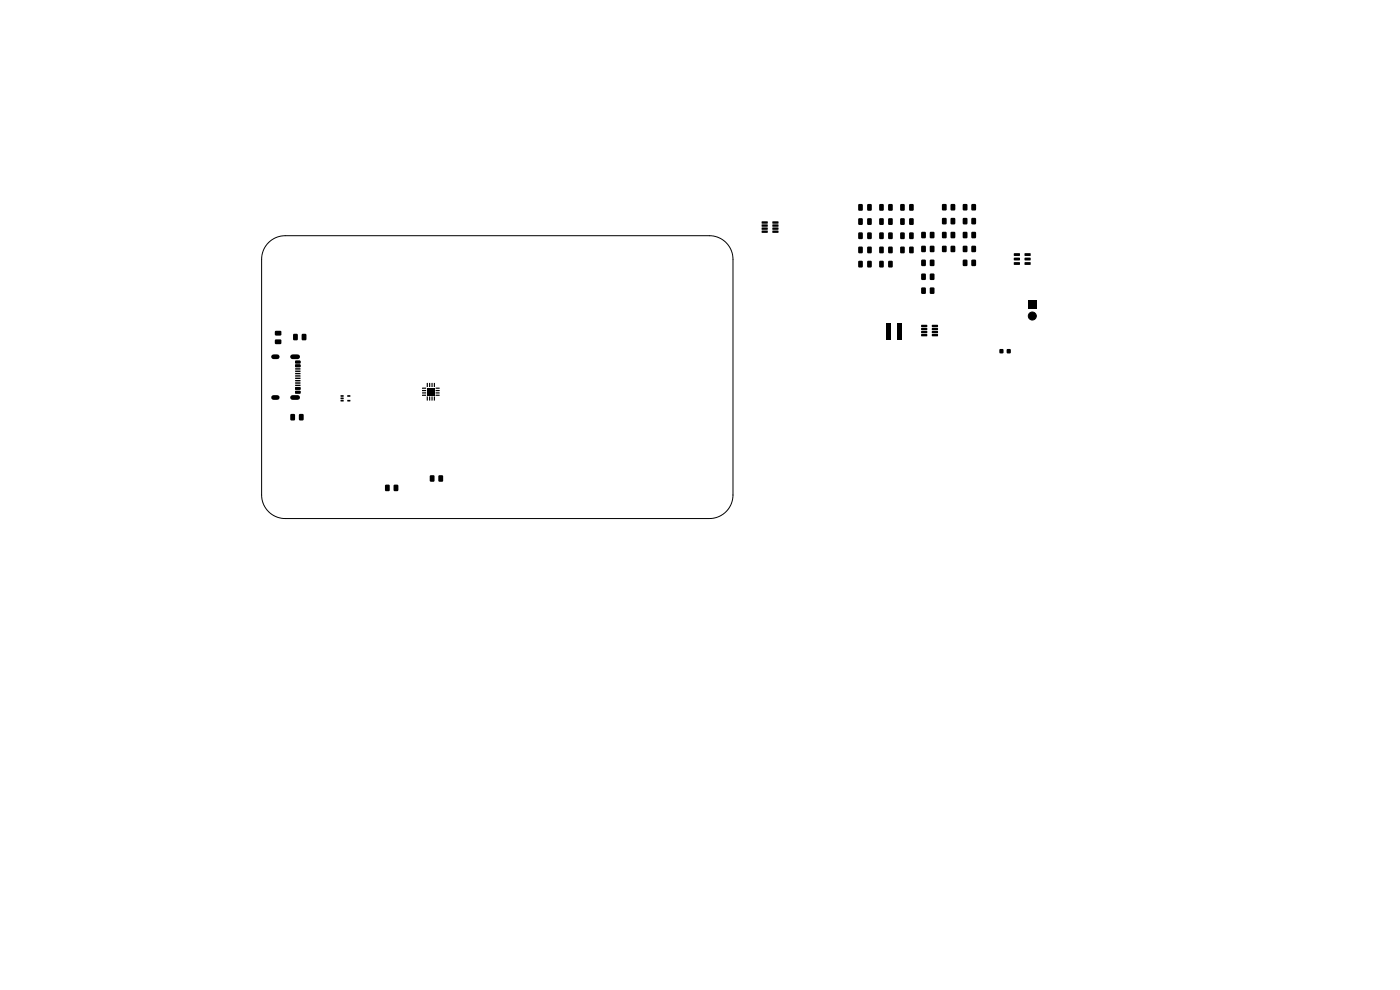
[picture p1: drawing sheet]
<svg xmlns="http://www.w3.org/2000/svg" width="297mm" height="210mm" viewBox="0 0 297 210" stroke-linecap="round" stroke-linejoin="round" font-family="sans-serif">
<path d="M57 51.5a5 5 0 0 1 3.5-1.5h90a5 5 0 0 1 5 5v50a5 5 0 0 1-5 5h-90a5 5 0 0 1-5-5v-50a5 5 0 0 1 1.5-3.5z" fill="none" stroke="#000" stroke-width=".21"/>
<g fill="#000">
<path d="M161.6 48.9h1.2l.1 .4-1.3 .1zM161.6 48.3h1.2l.1 .4h-1.3zM161.6 47.6h1.2l.1 .4-1.3 .1zM161.6 47h1.2l.1 .4h-1.3zM163.9 47h1.2l.1 .4h-1.3zM163.9 47.6h1.2l.1 .4-1.3 .1zM163.9 48.3h1.2l.1 .4h-1.3zM163.9 48.9h1.2l.1 .4-1.3 .1zM182.1 55.4l.7-.1 .2 .2v1l-.1 .2-.6 .1-.2-.2zM182.1 52.4l.7-.1 .2 .1v1.1l-.1 .2h-.6l-.2-.1zM182.1 49.4l.7-.1 .2 .1v1.1l-.1 .2h-.6l-.2-.1zM182.1 46.3h.7l.2 .1v1.1l-.1 .2h-.6l-.2-.1z"/>
<path d="M182.1 43.3h.7l.2 .1v1.1l-.1 .2h-.6l-.2-.1zM184 55.4l.7-.1 .2 .2v1l-.1 .2-.6 .1-.2-.2zM184 52.4l.7-.1 .2 .1v1.1l-.1 .2h-.6l-.2-.1zM184 49.4l.7-.1 .2 .1v1.1l-.1 .2h-.6l-.2-.1zM184 46.3h.7l.2 .1v1.1l-.1 .2h-.6l-.2-.1zM184 43.3h.7l.2 .1v1.1l-.1 .2h-.6l-.2-.1zM186.6 55.4l.6-.1 .3 .2v1l-.2 .2-.5 .1-.3-.2zM186.6 52.4l.6-.1 .3 .1v1.1l-.2 .2h-.5l-.3-.1zM186.6 49.4l.6-.1 .3 .1v1.1l-.2 .2h-.5l-.3-.1zM186.6 46.3h.6l.3 .1v1.1l-.2 .2h-.5l-.3-.1zM186.6 43.3h.6l.3 .1v1.1l-.2 .2h-.5l-.3-.1zM188.5 55.4l.7-.1 .2 .2v1l-.2 .2-.5 .1-.3-.2z"/>
<path d="M188.5 52.4l.7-.1 .2 .1v1.1l-.2 .2h-.5l-.3-.1zM188.5 49.4l.7-.1 .2 .1v1.1l-.2 .2h-.5l-.3-.1zM188.5 46.3h.7l.2 .1v1.1l-.2 .2h-.5l-.3-.1zM188.5 43.3h.7l.2 .1v1.1l-.2 .2h-.5l-.3-.1zM191 52.4l.7-.1 .2 .1v1.1l-.1 .2h-.6l-.2-.1zM191 49.4l.7-.1 .2 .1v1.1l-.1 .2h-.6l-.2-.1zM191 46.3h.7l.2 .1v1.1l-.1 .2h-.6l-.2-.1zM191 43.3h.7l.2 .1v1.1l-.1 .2h-.6l-.2-.1zM192.9 52.4l.7-.1 .2 .1v1.1l-.1 .2h-.6l-.2-.1zM192.9 49.4l.7-.1 .2 .1v1.1l-.1 .2h-.6l-.2-.1zM192.9 46.3h.7l.2 .1v1.1l-.1 .2h-.6l-.2-.1zM192.9 43.3h.7l.2 .1v1.1l-.1 .2h-.6l-.2-.1z"/>
<path d="M195.5 58.1l.7-.1 .2 .2v1l-.1 .2h-.6l-.3-.1zM195.5 55.1h.7l.2 .1v1l-.1 .2-.6 .1-.3-.2zM195.5 52.2l.7-.1 .2 .2v1l-.1 .2h-.6l-.3-.1zM195.5 49.2h.7l.2 .1v1l-.1 .2-.6 .1-.3-.2zM197.3 58.1l.7-.1 .2 .2 .1 1-.2 .2h-.6l-.3-.1zM197.3 55.1h.7l.2 .1 .1 1-.2 .2-.6 .1-.3-.2zM197.3 52.2l.7-.1 .2 .2 .1 1-.2 .2h-.6l-.3-.1zM197.3 49.2h.7l.2 .1 .1 1-.2 .2-.6 .1-.3-.2zM199.9 52.2l.7-.1 .2 .2v1l-.1 .2h-.6l-.3-.1zM199.9 49.2h.7l.2 .1v1l-.1 .2-.6 .1-.3-.2zM199.9 46.3l.7-.1 .2 .2v1l-.1 .2h-.6l-.3-.1zM199.9 43.3h.7l.2 .1v1l-.1 .2-.6 .1-.3-.2z"/>
<path d="M201.7 52.2l.7-.1 .2 .2 .1 1-.2 .2h-.6l-.2-.1zM201.7 49.2h.7l.2 .1 .1 1-.2 .2-.6 .1-.2-.2zM201.7 46.3l.7-.1 .2 .2 .1 1-.2 .2h-.6l-.2-.1zM201.7 43.3h.7l.2 .1 .1 1-.2 .2-.6 .1-.2-.2zM204.3 55.1h.7l.2 .1v1l-.1 .2-.6 .1-.3-.2zM204.3 52.2l.7-.1 .2 .2v1l-.1 .2h-.6l-.3-.1zM204.3 49.2h.7l.2 .1v1l-.1 .2-.6 .1-.3-.2zM204.3 46.3l.7-.1 .2 .2v1l-.1 .2h-.6l-.3-.1zM204.3 43.3h.7l.2 .1v1l-.1 .2-.6 .1-.3-.2zM206.1 55.1h.7l.3 .1v1l-.2 .2-.6 .1-.2-.2zM206.1 52.2l.7-.1 .3 .2v1l-.2 .2h-.6l-.2-.1zM206.1 49.2h.7l.3 .1v1l-.2 .2-.6 .1-.2-.2z"/>
<path d="M206.1 46.3l.7-.1 .3 .2v1l-.2 .2h-.6l-.2-.1zM206.1 43.3h.7l.3 .1v1l-.2 .2-.6 .1-.2-.2zM215.1 53.7h1.2l.1 .5-1.2 .1zM215.1 54.7h1.2l.1 .5h-1.2zM215.1 55.6h1.2l.1 .5-1.2 .1zM217.4 55.6h1.2l.1 .5-1.3 .1zM217.4 54.7h1.2l.1 .5h-1.3zM217.4 53.7h1.2l.1 .5-1.3 .1zM58.4 72.1l1.1-.1 .2 .2v.7l-.3 .1h-.9l-.2-.2zM58.4 70.2h1.1l.2 .2v.6l-.3 .2h-.9l-.2-.3zM62.2 70.9l.7-.1 .3 .2v1l-.2 .2h-.6l-.2-.2zM62.6 76.5h1.1v.5l-1 .1z"/>
<path d="M62.6 77.3h1.1v.5l-1 .1zM62.6 78.6h1.1l.1 .2-1.1 .1zM62.6 79.6h1.1l.1 .2-1.1 .1zM62.6 79.1h1.1l.1 .2-1.1 .1zM62.6 78.1h1.1l.1 .2-1.1 .1zM64.1 70.9l.7-.1 .2 .2v1l-.1 .2h-.7l-.2-.2zM188.1 68.6h.9v3.4h-.9zM190.4 68.6h1v3.4h-1zM195.4 68.9h1.2l.1 .4-1.2 .1zM195.4 69.6h1.2l.1 .4h-1.2zM195.4 70.2h1.2l.1 .4-1.2 .1zM195.4 70.9h1.2l.1 .4h-1.2z"/>
<path d="M195.5 61h.7l.2 .1v1l-.1 .2-.6 .1-.3-.2zM197.3 61h.7l.2 .1 .1 1-.2 .2-.6 .1-.3-.2zM197.7 70.9h1.2l.1 .4h-1.2zM197.7 70.2h1.2l.1 .4-1.2 .1zM197.7 69.6h1.2l.1 .4h-1.2zM197.7 68.9h1.2l.1 .4-1.2 .1zM212.1 74.1h.7v.8h-.7zM213.6 74.1h.8v.8h-.8zM218.1 63.7h1.7v1.7h-1.7zM61.6 87.9l.7-.1 .3 .2v1l-.2 .2h-.6l-.2-.2zM63.5 87.9l.7-.1 .2 .2v1l-.1 .2h-.7l-.2-.2zM62.6 82.1h1.1v.5l-1 .1z"/>
<path d="M62.6 82.9h1.1v.5l-1 .1zM62.6 80.1h1.1l.1 .2-1.1 .1zM62.6 81.1h1.1l.1 .2-1.1 .1zM62.6 81.6h1.1l.1 .2-1.1 .1zM62.6 80.6h1.1l.1 .2-1.1 .1zM72.3 83.9l.6-.1v.3l-.6 .1zM72.3 84.4l.6-.1v.3l-.6 .1zM72.3 84.9l.6-.1v.3l-.6 .1zM73.7 84.9l.6-.1v.3l-.6 .1zM73.7 83.9l.6-.1v.3l-.6 .1zM89.5 82.2h.9v.2l-.8 .1zM89.5 82.7h.9v.2l-.8 .1z"/>
<path d="M89.5 83.2h.9v.2l-.8 .1zM89.5 83.7h.9v.2l-.8 .1zM90.5 84.1h.3l-.1 .9-.2-.1zM90.5 81.2l.3 .1-.1 .8h-.2zM90.6 82.3h1.6v1.6h-1.6zM91 84.1h.3l-.1 .9-.2-.1zM91 81.2l.3 .1-.1 .8h-.2zM91.5 84.1h.3l-.1 .9-.2-.1zM91.5 81.2l.3 .1-.1 .8h-.2zM92 84.1h.3l-.1 .9-.2-.1zM92 81.2l.3 .1-.1 .8h-.2zM92.4 83.7h.8l.1 .2-.9 .1z"/>
<path d="M92.4 83.2h.8l.1 .2-.9 .1zM92.4 82.7h.8l.1 .2-.9 .1zM92.4 82.2h.8l.1 .2-.9 .1zM81.7 102.9l.7-.1 .3 .2v1l-.2 .2h-.6l-.2-.2zM83.6 102.9l.7-.1 .2 .2v1l-.1 .2h-.7l-.2-.2zM91.2 100.9l.7-.1 .3 .2v1l-.2 .2h-.6l-.2-.2zM93.1 100.9l.7-.1 .2 .2v1l-.1 .2h-.7l-.2-.2z"/>
</g>
<circle cx="219" cy="67" r=".85" fill="#000" stroke="#000" stroke-width=".21"/>
<path d="M58 75.7h.8M62.1 75.7h1.1M58 84.3h.8M62.1 84.3h1.1" fill="none" stroke="#000" stroke-width="1"/>
</svg>
